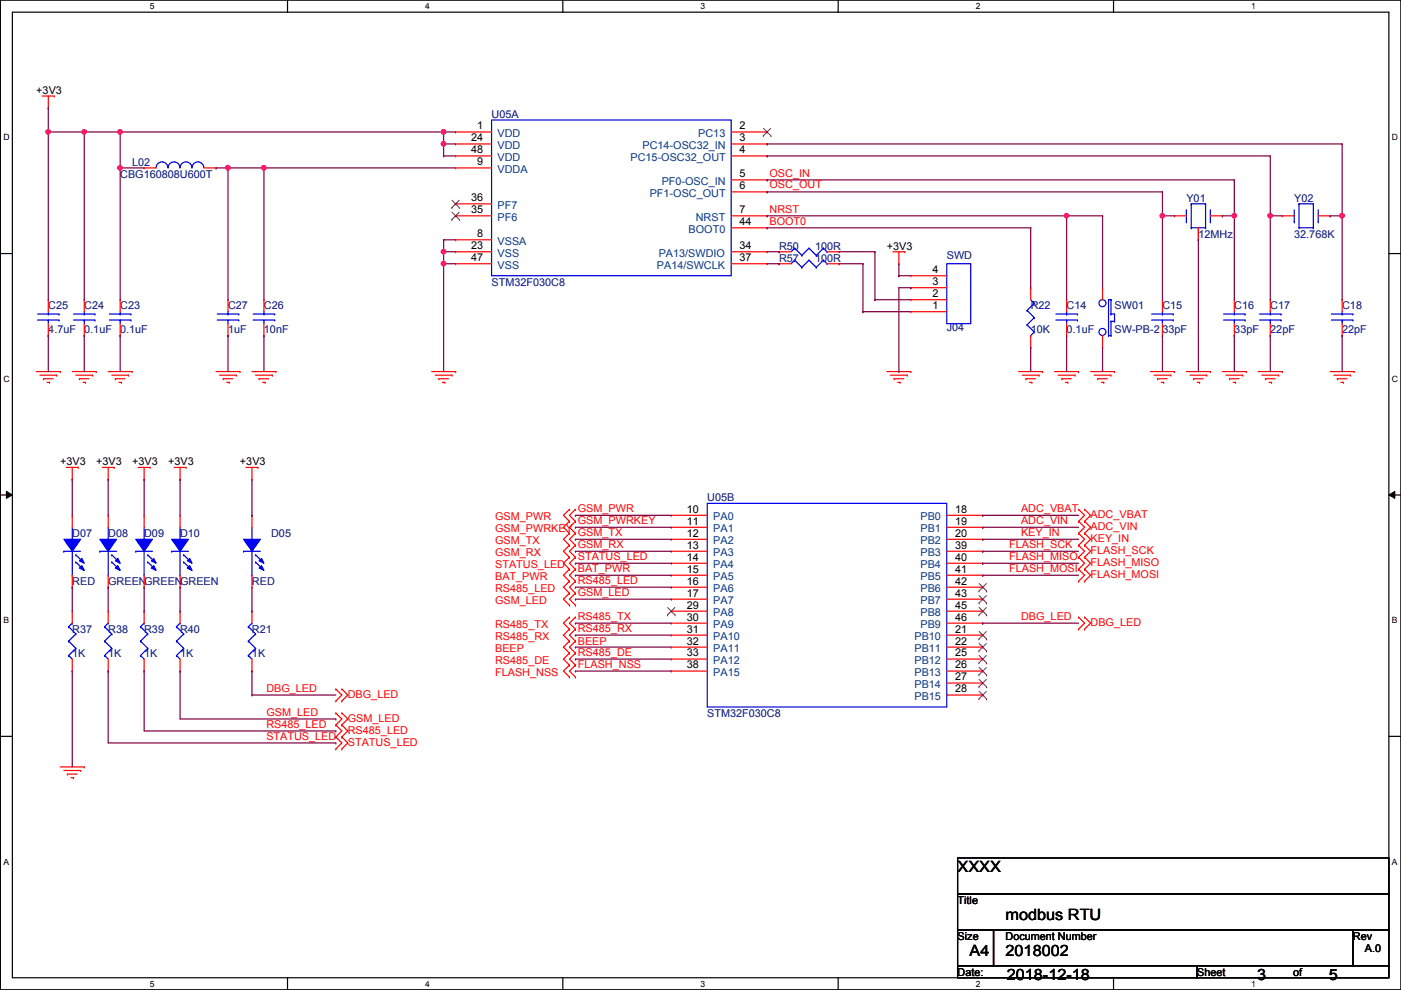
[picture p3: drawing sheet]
<svg xmlns="http://www.w3.org/2000/svg" width="297mm" height="210mm" viewBox="0 0 297 210" stroke-linecap="round" stroke-linejoin="round" font-family="sans-serif">
<defs><g id="words">
<g font-size="3.3">
<text x="203" y="184.9">XXXX</text>
<text x="213.2" y="195">modbus RTU</text>
<text x="205.6" y="202.6">A4</text>
<text x="213.2" y="202.6">2018002</text>
<text x="213.4" y="207.7">2018-12-18</text>
<text x="266.5" y="207.7">3</text>
<text x="281.8" y="207.7">5</text>
</g>
<g font-size="2.3">
<text x="7.7" y="19.9">+3V3</text>
<text x="99.9" y="30">24</text>
<text x="101.2" y="27.4">1</text>
<text x="156.8" y="27.4">2</text>
<text x="156.8" y="30">3</text>
<text x="99.9" y="32.5">48</text>
<text x="101.2" y="35.1">9</text>
<text x="156.8" y="32.5">4</text>
<text x="156.8" y="37.6">5</text>
<text x="156.8" y="40.1">6</text>
<text x="99.9" y="45.2">35</text>
<text x="99.9" y="42.7">36</text>
<text x="156.8" y="45.2">7</text>
<text x="156.8" y="47.8">44</text>
<text x="99.9" y="52.8">23</text>
<text x="101.2" y="50.3">8</text>
<text x="156.8" y="52.8">34</text>
<text x="188" y="52.9">+3V3</text>
<text x="99.9" y="55.4">47</text>
<text x="156.8" y="55.4">37</text>
<text x="197.7" y="57.9">4</text>
<text x="197.7" y="65.5">1</text>
<text x="197.7" y="63">2</text>
<text x="197.7" y="60.5">3</text>
<text x="12.8" y="98.6">+3V3</text>
<text x="20.4" y="98.6">+3V3</text>
<text x="28" y="98.6">+3V3</text>
<text x="35.6" y="98.6">+3V3</text>
<text x="50.9" y="98.6">+3V3</text>
<text x="145.6" y="108.7">10</text>
<text x="145.6" y="111.3">11</text>
<text x="145.6" y="113.8">12</text>
<text x="202.5" y="108.7">18</text>
<text x="202.5" y="111.3">19</text>
<text x="202.5" y="113.8">20</text>
<text x="145.6" y="116.3">13</text>
<text x="145.6" y="118.9">14</text>
<text x="202.5" y="116.3">39</text>
<text x="202.5" y="118.9">40</text>
<text x="145.6" y="121.4">15</text>
<text x="145.6" y="124">16</text>
<text x="202.5" y="121.4">41</text>
<text x="202.5" y="124">42</text>
<text x="145.6" y="126.5">17</text>
<text x="145.6" y="129">29</text>
<text x="145.6" y="131.6">30</text>
<text x="202.5" y="126.5">43</text>
<text x="202.5" y="129">45</text>
<text x="202.5" y="131.6">46</text>
<text x="145.6" y="134.1">31</text>
<text x="145.6" y="136.7">32</text>
<text x="202.5" y="134.1">21</text>
<text x="202.5" y="136.7">22</text>
<text x="145.6" y="139.2">33</text>
<text x="145.6" y="141.7">38</text>
<text x="202.5" y="139.2">25</text>
<text x="202.5" y="141.7">26</text>
<text x="202.5" y="144.3">27</text>
<text x="202.5" y="146.8">28</text>
<text x="203" y="191.6">Title</text>
<text x="203" y="199.2">Size</text>
<text x="213.2" y="199.2">Document Number</text>
<text x="286.8" y="199.2">Rev</text>
<text x="289.4" y="201.8">A.0</text>
<text x="203" y="206.8">Date:</text>
<text x="253.8" y="206.8">Sheet</text>
<text x="274.1" y="206.8">of</text>
</g>
<g font-size="2.3" fill="#00007f">
<text x="104.2" y="25">U05A</text>
<text x="28" y="35.1">L02</text>
<text x="25.5" y="37.7">CBG160808U600T</text>
<text x="251.5" y="42.8">Y01</text>
<text x="274.4" y="42.8">Y02</text>
<text x="165.2" y="52.9">R50</text>
<text x="172.8" y="52.9">100R</text>
<text x="254.1" y="50.4">12MHz</text>
<text x="274.4" y="50.4">32.768K</text>
<text x="165.2" y="55.5">R57</text>
<text x="172.8" y="55.5">100R</text>
<text x="200.7" y="54.9">SWD</text>
<text x="10.2" y="65.6">C25</text>
<text x="17.9" y="65.6">C24</text>
<text x="25.5" y="65.6">C23</text>
<text x="48.3" y="65.6">C27</text>
<text x="56" y="65.6">C26</text>
<text x="104.2" y="60.5">STM32F030C8</text>
<text x="218.5" y="65.6">R22</text>
<text x="226.1" y="65.6">C14</text>
<text x="236.3" y="65.6">SW01</text>
<text x="246.5" y="65.6">C15</text>
<text x="261.7" y="65.6">C16</text>
<text x="269.3" y="65.6">C17</text>
<text x="284.6" y="65.6">C18</text>
<text x="10.2" y="70.7">4.7uF</text>
<text x="17.9" y="70.7">0.1uF</text>
<text x="25.5" y="70.7">0.1uF</text>
<text x="48.3" y="70.7">1uF</text>
<text x="56" y="70.7">10nF</text>
<text x="200.7" y="70.2">J04</text>
<text x="218.5" y="70.7">10K</text>
<text x="226.1" y="70.7">0.1uF</text>
<text x="236.3" y="70.7">SW-PB-2</text>
<text x="246.5" y="70.7">33pF</text>
<text x="261.7" y="70.7">33pF</text>
<text x="269.3" y="70.7">22pF</text>
<text x="284.6" y="70.7">22pF</text>
<text x="149.9" y="106.3">U05B</text>
<text x="15.3" y="113.9">D07</text>
<text x="22.9" y="113.9">D08</text>
<text x="30.6" y="113.9">D09</text>
<text x="38.2" y="113.9">D10</text>
<text x="57.5" y="113.9">D05</text>
<text x="15.3" y="124">RED</text>
<text x="22.9" y="124">GREENGREEN</text>
<text x="38.2" y="124">GREEN</text>
<text x="53.4" y="124">RED</text>
<text x="15.3" y="134.2">R37</text>
<text x="22.9" y="134.2">R38</text>
<text x="30.6" y="134.2">R39</text>
<text x="38.2" y="134.2">R40</text>
<text x="53.4" y="134.2">R21</text>
<text x="15.3" y="139.3">1K</text>
<text x="22.9" y="139.3">1K</text>
<text x="30.6" y="139.3">1K</text>
<text x="38.2" y="139.3">1K</text>
<text x="53.4" y="139.3">1K</text>
<text x="149.9" y="152">STM32F030C8</text>
</g>
<g font-size="2.3" fill="#003f7f">
<text x="105.5" y="29">VDD</text>
<text x="148" y="29">PC13</text>
<text x="105.5" y="31.6">VDD</text>
<text x="105.5" y="34.1">VDD</text>
<text x="133.7" y="34.1">PC15-OSC32_OUT</text>
<text x="136.2" y="31.6">PC14-OSC32_IN</text>
<text x="105.5" y="36.7">VDDA</text>
<text x="137.7" y="41.7">PF1-OSC_OUT</text>
<text x="140.3" y="39.2">PF0-OSC_IN</text>
<text x="105.5" y="46.8">PF6</text>
<text x="105.5" y="44.3">PF7</text>
<text x="147.5" y="46.8">NRST</text>
<text x="105.5" y="51.9">VSSA</text>
<text x="146" y="49.4">BOOT0</text>
<text x="105.5" y="54.4">VSS</text>
<text x="105.5" y="57">VSS</text>
<text x="139.3" y="57">PA14/SWCLK</text>
<text x="139.7" y="54.4">PA13/SWDIO</text>
<text x="151.2" y="110.3">PA0</text>
<text x="151.2" y="112.9">PA1</text>
<text x="195.2" y="110.3">PB0</text>
<text x="195.2" y="112.9">PB1</text>
<text x="151.2" y="115.4">PA2</text>
<text x="151.2" y="117.9">PA3</text>
<text x="195.2" y="115.4">PB2</text>
<text x="195.2" y="117.9">PB3</text>
<text x="151.2" y="120.5">PA4</text>
<text x="151.2" y="123">PA5</text>
<text x="151.2" y="125.6">PA6</text>
<text x="195.2" y="120.5">PB4</text>
<text x="195.2" y="123">PB5</text>
<text x="195.2" y="125.6">PB6</text>
<text x="151.2" y="128.1">PA7</text>
<text x="151.2" y="130.6">PA8</text>
<text x="195.2" y="128.1">PB7</text>
<text x="195.2" y="130.6">PB8</text>
<text x="151.2" y="133.2">PA9</text>
<text x="151.2" y="135.7">PA10</text>
<text x="193.9" y="135.7">PB10</text>
<text x="195.2" y="133.2">PB9</text>
<text x="151.2" y="138.3">PA11</text>
<text x="151.2" y="140.8">PA12</text>
<text x="151.2" y="143.3">PA15</text>
<text x="193.9" y="138.3">PB11</text>
<text x="193.9" y="140.8">PB12</text>
<text x="193.9" y="143.3">PB13</text>
<text x="193.9" y="145.9">PB14</text>
<text x="193.9" y="148.4">PB15</text>
</g>
<g font-size="2.3" fill="#f00">
<text x="163.1" y="37.4">OSC_IN</text>
<text x="163.1" y="40">OSC_OUT</text>
<text x="163.1" y="45.3">NRST</text>
<text x="163.1" y="47.8">BOOT0</text>
<text x="105" y="110.3">GSM_PWR</text>
<text x="105" y="112.9">GSM_PWRKEY</text>
<text x="122.5" y="113.6">GSM_TX</text>
<text x="122.5" y="108.5">GSM_PWR</text>
<text x="122.5" y="111.1">GSM_PWRKEY</text>
<text x="216.5" y="108.5">ADC_VBAT</text>
<text x="216.5" y="111.1">ADC_VIN</text>
<text x="216.5" y="113.6">KEY_IN</text>
<text x="231.2" y="109.8">ADC_VBAT</text>
<text x="231.2" y="112.4">ADC_VIN</text>
<text x="105" y="115.4">GSM_TX</text>
<text x="105" y="117.9">GSM_RX</text>
<text x="122.5" y="116.2">GSM_RX</text>
<text x="122.5" y="118.7">STATUS_LED</text>
<text x="213.9" y="116.2">FLASH_SCK</text>
<text x="213.9" y="118.7">FLASH_MISO</text>
<text x="231.2" y="117.4">FLASH_SCK</text>
<text x="231.2" y="120">FLASH_MISO</text>
<text x="231.2" y="114.9">KEY_IN</text>
<text x="105" y="123">BAT_PWR</text>
<text x="105" y="125.6">RS485_LED</text>
<text x="105" y="120.5">STATUS_LED</text>
<text x="122.5" y="121.2">BAT_PWR</text>
<text x="122.5" y="123.8">RS485_LED</text>
<text x="213.9" y="121.2">FLASH_MOSI</text>
<text x="231.2" y="122.5">FLASH_MOSI</text>
<text x="105" y="128.1">GSM_LED</text>
<text x="122.5" y="131.4">RS485_TX</text>
<text x="122.5" y="126.3">GSM_LED</text>
<text x="216.5" y="131.4">DBG_LED</text>
<text x="105" y="133.2">RS485_TX</text>
<text x="105" y="135.7">RS485_RX</text>
<text x="122.5" y="133.9">RS485_RX</text>
<text x="122.5" y="136.7">BEEP</text>
<text x="231.2" y="132.7">DBG_LED</text>
<text x="105" y="138.3">BEEP</text>
<text x="105" y="140.8">RS485_DE</text>
<text x="105" y="143.3">FLASH_NSS</text>
<text x="122.5" y="139">RS485_DE</text>
<text x="122.5" y="141.6">FLASH_NSS</text>
<text x="56.5" y="146.6">DBG_LED</text>
<text x="73.7" y="147.9">DBG_LED</text>
<text x="56.5" y="154.3">RS485_LED</text>
<text x="56.5" y="151.7">GSM_LED</text>
<text x="73.7" y="153">GSM_LED</text>
<text x="73.7" y="155.5">RS485_LED</text>
<text x="56.5" y="156.8">STATUS_LED</text>
<text x="73.7" y="158.1">STATUS_LED</text>
</g>
<g font-size="1.8">
<text x="31.8" y="1.9">5</text>
<text x="90.1" y="1.9">4</text>
<text x="148.5" y="1.9">3</text>
<text x="206.9" y="1.9">2</text>
<text x="265.3" y="1.9">1</text>
<text x=".7" y="29.8">D</text>
<text x="295.1" y="29.8">D</text>
<text x=".7" y="80.9">C</text>
<text x="295.1" y="80.9">C</text>
<text x=".7" y="132.1">B</text>
<text x="295.1" y="132.1">B</text>
<text x=".7" y="183.3">A</text>
<text x="295.1" y="183.3">A</text>
<text x="31.8" y="209.2">5</text>
<text x="90.1" y="209.2">4</text>
<text x="148.5" y="209.2">3</text>
<text x="206.9" y="209.2">2</text>
<text x="265.3" y="209.2">1</text>
</g>
</g></defs>
<path d="M.1 0h296.9v209.8h-296.9zM2.6 2.6h291.9v204.7h-291.9z" fill="none" stroke="#000" stroke-width=".25"/>
<g fill="#fff">
<path d="M31.8 .3h1v2h-1z"/>
<path d="M31.8 207.6h1v1.9h-1z"/>
</g>
<path d="M61 0v2.6M61 207.3v2.5" fill="none" stroke="#000" stroke-width=".25"/>
<g fill="#fff">
<path d="M90.1 .3h1v2h-1z"/>
<path d="M90.1 207.6h1v1.9h-1z"/>
</g>
<path d="M119.3 0v2.6M119.3 207.3v2.5" fill="none" stroke="#000" stroke-width=".25"/>
<g fill="#fff">
<path d="M148.5 .3h1v2h-1z"/>
<path d="M148.5 207.6h1v1.9h-1z"/>
</g>
<path d="M177.7 0v2.6M177.7 207.3v2.5" fill="none" stroke="#000" stroke-width=".25"/>
<g fill="#fff">
<path d="M206.9 .3h1v2h-1z"/>
<path d="M206.9 207.6h1v1.9h-1z"/>
</g>
<path d="M236.1 0v2.6M236.1 207.3v2.5" fill="none" stroke="#000" stroke-width=".25"/>
<g fill="#fff">
<path d="M265.3 .3h.9v2h-.9z"/>
<path d="M265.3 207.6h.9v1.9h-.9z"/>
<path d="M.7 28.2h1.3v1.9h-1.3z"/>
<path d="M295.1 28.2h1.3v1.9h-1.3z"/>
<path d="M.7 79.3h1.3v2h-1.3z"/>
<path d="M295.1 79.3h1.3v2h-1.3z"/>
</g>
<path d="M.1 53.8h2.5M294.5 53.8h2.5" fill="none" stroke="#000" stroke-width=".25"/>
<g fill="#fff">
<path d="M.7 130.5h1.2v2h-1.2z"/>
<path d="M295.1 130.5h1.2v2h-1.2z"/>
</g>
<path d="M.1 104.9h2.5M294.5 104.9h2.5" fill="none" stroke="#000" stroke-width=".25"/>
<path d="M1.4 104.2l1.2 .7-1.2 .8zM294.5 104.9l1.2-.7v1.5z" fill="#000"/>
<path d="M1.4 104.2l1.2 .7-1.2 .8zM294.5 104.9l1.2-.7v1.5z" fill="none" stroke="#000" stroke-width=".21"/>
<g fill="#fff">
<path d="M.7 181.7h1.2v2h-1.2z"/>
<path d="M295.1 181.7h1.2v2h-1.2z"/>
</g>
<path d="M.1 156.1h2.5M294.5 156.1h2.5M203 181.9h91.5v7.6h-91.5zM203 189.5h91.5v7.6h-91.5zM203 197.1h7.6v7.7h-7.6zM210.6 197.1h76.2v7.7h-76.2zM286.8 197.1h7.7v7.7h-7.7zM203 204.8h50.8v2.5h-50.8zM253.8 204.8h40.7v2.5h-40.7z" fill="none" stroke="#000" stroke-width=".25"/>
<g fill="none" stroke="#f00" stroke-width=".25">
<path d="M9 20.4h2.5M10.2 22.9h.1M10.2 20.4v2.5M11.5 20.4h.1M30.6 35.6h.1M30.6 35.6h2.5M43.3 35.6h2.5M45.8 35.6h.1M189.3 53.4h2.6M190.6 55.9h.1M190.6 53.4v2.5M191.9 53.4h.1"/>
<path d="M193.1 58.5h.1M193.1 58.5h7.6M249 45.8h.1M249 45.8h2.5M254.1 50.8h.1M254.1 48.3v2.5M256.6 45.8h2.6M259.2 45.8h.1M7.7 78.8h5.1M8.5 79.5h3.5M12 79.5h.1M12.8 78.8h.1"/>
<path d="M15.3 78.8h5.1M16.1 79.5h3.5M19.6 79.5h.1M20.4 78.8h.1M22.9 78.8h5.1M23.7 79.5h3.6M27.3 79.5h.1M28 78.8h.1M45.8 78.8h5.1M46.6 79.5h3.5M48.3 63.5h.1M48.3 71.2h.1"/>
<path d="M48.3 63.5v2.6M48.3 68.6v2.6M50.1 79.5h.1M50.9 78.8h.1M53.4 78.8h5.1M54.2 79.5h3.5M57.7 79.5h.1M58.5 78.8h.1M91.5 78.8h5.1M92.3 79.5h3.5M95.8 79.5h.1M96.6 78.8h.1"/>
<path d="M188 78.8h5.1M188.8 79.5h3.6M192.4 79.5h.1M193.1 78.8h.1M193.1 66.1h.1M193.1 63.5h.1M193.1 61h.1M193.1 66.1h7.6M193.1 63.5h7.6M193.1 61h7.6M216 78.8h5.1M216.7 79.5h3.6"/>
<path d="M220.3 79.5h.1M221.1 78.8h.1M223.6 78.8h5.1M224.4 79.5h3.5M227.9 79.5h.1M228.7 78.8h.1M231.2 78.8h5.1M232 79.5h3.5M235.5 79.5h.1M236.3 78.8h.1M243.9 78.8h5.1M244.7 79.5h3.5"/>
<path d="M248.2 79.5h.1M249 78.8h.1M251.5 78.8h5.1M252.3 79.5h3.6M255.9 79.5h.1M256.6 78.8h.1M259.2 78.8h5M259.9 79.5h3.6M263.5 79.5h.1M264.2 78.8h.1M266.8 78.8h5.1M267.5 79.5h3.6"/>
<path d="M271.1 79.5h.1M271.9 78.8h.1M282 78.8h5.1M282.8 79.5h3.5M286.3 79.5h.1M287.1 78.8h.1M9.2 80.3h.1M9.2 80.3h2.1M10 81.1h.5M10.5 81.1h.1M14.1 99.1h2.5M15.3 99.1v2.5"/>
<path d="M16.6 99.1h.1M16.8 80.3h.1M16.8 80.3h2.1M17.6 81.1h.5M18.1 81.1h.1M21.7 99.1h2.5M22.9 99.1v2.5M24.2 99.1h.1M24.5 80.3h.1M24.5 80.3h2M25.2 81.1h.5M25.7 81.1h.1"/>
<path d="M29.3 99.1h2.5M30.6 99.1v2.5M31.8 99.1h.1M36.9 99.1h2.6M38.2 99.1v2.5M39.5 99.1h.1M47.3 80.3h.1M47.3 80.3h2.1M48.1 81.1h.5M48.6 81.1h.1M52.2 99.1h2.5M53.4 99.1v2.5"/>
<path d="M54.7 99.1h.1M54.9 80.3h.1M54.9 80.3h2.1M55.7 81.1h.5M56.2 81.1h.1M93 80.3h.1M93 80.3h2.1M93.8 81.1h.5M94.3 81.1h.1M189.6 80.3h.1M189.6 80.3h2M190.3 81.1h.5"/>
<path d="M190.8 81.1h.1M217.5 80.3h.1M217.5 80.3h2M218.3 81.1h.5M218.8 81.1h.1M225.1 80.3h.1M225.1 80.3h2.1M225.9 81.1h.5M226.4 81.1h.1M232.7 80.3h.1M232.7 80.3h2.1M233.5 81.1h.5"/>
<path d="M234 81.1h.1M245.4 80.3h.1M245.4 80.3h2.1M246.2 81.1h.5M246.7 81.1h.1M253.1 80.3h.1M253.1 80.3h2M253.8 81.1h.5M254.3 81.1h.1M260.7 80.3h.1M260.7 80.3h2M261.4 81.1h.6"/>
<path d="M262 81.1h.1M268.3 80.3h.1M268.3 80.3h2M269.1 81.1h.5M269.6 81.1h.1M283.5 80.3h.1M283.5 80.3h2.1M284.3 81.1h.5M284.8 81.1h.1M15.3 101.6h.1M22.9 101.6h.1M30.6 101.6h.1"/>
<path d="M38.2 101.6h.1M53.4 101.6h.1M120.7 113.1h.1M120.7 115.6h.1M120.7 118.2h.1M120.7 108h.1M120.7 110.5h.1M120.7 113.1l-1.2 1.2 1.2 1.3M120.7 115.6l-1.2 1.3 1.2 1.3M120.7 108l-1.2 1.3 1.2 1.2M120.7 110.5l-1.2 1.3 1.2 1.3M120.7 118.2l-1.2 1.2 1.2 1.3"/>
<path d="M122 113.1h.1M122 115.6h.1M122 118.2h.1M122 108h.1M122 110.5h.1M122 113.1l-1.3 1.2 1.3 1.3M122 115.6l-1.3 1.3 1.3 1.3M122 108l-1.3 1.3 1.3 1.2M122 110.5l-1.3 1.3 1.3 1.3M122 118.2l-1.3 1.2 1.3 1.3M142.3 109.3h.1M142.3 111.8h.1"/>
<path d="M142.3 114.3h.1M142.3 116.9h.1M142.3 119.4h.1M142.3 109.3h7.6M142.3 111.8h7.6M142.3 114.3h7.6M142.3 116.9h7.6M142.3 119.4h7.6M200.7 109.3h7.7M200.7 111.8h7.7M200.7 114.3h7.7M200.7 116.9h7.7"/>
<path d="M200.7 119.4h7.7M208.4 109.3h.1M208.4 111.8h.1M208.4 114.3h.1M208.4 116.9h.1M208.4 119.4h.1M228.7 110.5h.1M228.7 108h.1M228.7 113.1h.1M228.7 118.2h.1M228.7 115.6h.1M228.7 108l1.3 1.3-1.3 1.2"/>
<path d="M228.7 110.5l1.3 1.3-1.3 1.3M228.7 115.6l1.3 1.3-1.3 1.3M228.7 118.2l1.3 1.2-1.3 1.3M228.7 113.1l1.3 1.2-1.3 1.3M230 110.5h.1M230 108h.1M230 113.1h.1M230 118.2h.1M230 115.6h.1M230 108l1.2 1.3-1.2 1.2M230 110.5l1.2 1.3-1.2 1.3M230 115.6l1.2 1.3-1.2 1.3"/>
<path d="M230 118.2l1.2 1.2-1.2 1.3M230 113.1l1.2 1.2-1.2 1.3M120.7 130.9h.1M120.7 133.4h.1M120.7 135.9h.1M120.7 120.7h.1M120.7 123.2h.1M120.7 125.8h.1M120.7 128.3h.1M120.7 138.5h.1M120.7 130.9l-1.2 1.2 1.2 1.3M120.7 133.4l-1.2 1.3 1.2 1.2"/>
<path d="M120.7 120.7l-1.2 1.3 1.2 1.2M120.7 123.2l-1.2 1.3 1.2 1.3M120.7 125.8l-1.2 1.2 1.2 1.3M120.7 135.9l-1.2 1.3 1.2 1.3M120.7 138.5l-1.2 1.2 1.2 1.3M122 130.9h.1M122 133.4h.1M122 135.9h.1M122 120.7h.1M122 123.2h.1M122 125.8h.1M122 128.3h.1"/>
<path d="M122 138.5h.1M122 130.9l-1.3 1.2 1.3 1.3M122 133.4l-1.3 1.3 1.3 1.2M122 120.7l-1.3 1.3 1.3 1.2M122 123.2l-1.3 1.3 1.3 1.3M122 125.8l-1.3 1.2 1.3 1.3M122 135.9l-1.3 1.3 1.3 1.3M122 138.5l-1.3 1.2 1.3 1.3M142.3 122h.1M142.3 124.5h.1M142.3 127h.1M142.3 129.6h.1"/>
<path d="M142.3 132.1h.1M142.3 134.7h.1M142.3 137.2h.1M142.3 139.7h.1M142.3 122h7.6M142.3 124.5h7.6M142.3 127h7.6M142.3 134.7h7.6M142.3 137.2h7.6M142.3 139.7h7.6M142.3 129.6h7.6M142.3 132.1h7.6"/>
<path d="M200.7 122h7.7M200.7 124.5h7.7M200.7 127h7.7M200.7 134.7h7.7M200.7 137.2h7.7M200.7 139.7h7.7M200.7 129.6h7.7M200.7 132.1h7.7M208.4 134.7h.1M208.4 137.2h.1M208.4 139.7h.1M208.4 122h.1"/>
<path d="M208.4 124.5h.1M208.4 127h.1M208.4 129.6h.1M208.4 132.1h.1M228.7 133.4h.1M228.7 130.9h.1M228.7 120.7h.1M228.7 123.2h.1M228.7 130.9l1.3 1.2-1.3 1.3M228.7 120.7l1.3 1.3-1.3 1.2M230 133.4h.1M230 130.9h.1"/>
<path d="M230 120.7h.1M230 123.2h.1M230 130.9l1.2 1.2-1.2 1.3M230 120.7l1.2 1.3-1.2 1.2M71.2 148.6h.1M71.2 146.1h.1M71.2 153.7h.1M71.2 151.2h.1M71.2 156.3h.1M71.2 158.8h.1M71.2 156.3l1.3 1.2-1.3 1.3M71.2 146.1l1.3 1.3-1.3 1.2"/>
<path d="M71.2 151.2l1.3 1.2-1.3 1.3M71.2 153.7l1.3 1.3-1.3 1.3M72.5 148.6h.1M72.5 146.1h.1M72.5 153.7h.1M72.5 151.2h.1M72.5 156.3h.1M72.5 158.8h.1M72.5 153.7l1.2 1.3-1.2 1.3M72.5 156.3l1.2 1.2-1.2 1.3M72.5 146.1l1.2 1.3-1.2 1.2M72.5 151.2l1.2 1.2-1.2 1.3"/>
<path d="M120.7 141h.1M120.7 143.6h.1M120.7 141l-1.2 1.3 1.2 1.3M122 141h.1M122 143.6h.1M122 141l-1.3 1.3 1.3 1.3M142.3 142.3h.1M142.3 142.3h7.6M200.7 142.3h7.7M200.7 144.8h7.7M200.7 147.4h7.7M208.4 142.3h.1"/>
<path d="M208.4 144.8h.1M208.4 147.4h.1M12.8 162.6h5.1M13.5 163.4h3.6M14.3 164.1h.1M14.3 164.1h2M15.1 164.9h.5M15.6 164.9h.1M17.1 163.4h.1M17.9 162.6h.1"/>
</g>
<g fill="none" stroke="#00f" stroke-width=".25">
<path d="M33.1 35.6a1.25 1.25 0 0 1 1.3-1.3 1.25 1.25 0 0 1 1.2 1.3 1.27 1.27 0 0 1 1.3-1.3 1.27 1.27 0 0 1 1.2 1.3 1.27 1.27 0 0 1 1.3-1.3 1.27 1.27 0 0 1 1.3 1.3M40.7 35.6a1.25 1.25 0 0 1 1.3-1.3 1.25 1.25 0 0 1 1.2 1.3M200.7 55.9h5.1v12.7h-5.1zM251.5 47h.1M251.5 44.5v2.5M252.6 48.3h.1M252.6 43.2h.1M252.6 43.2v5.1M252.6 48.3h3M252.6 43.2h3M255.6 48.3h.1M255.6 43.2h.1"/>
<path d="M255.6 43.2v5.1M256.6 47h.1M256.6 44.5v2.5M46.1 67.9h4.5M46.1 66.6h4.5M48.3 66.6h.1M48.3 67.9h.1M48.3 66.1v.5M48.3 67.9v.7M50.6 67.9h.1M50.6 66.6h.1M13.5 116.9h.1"/>
<path d="M13.5 116.9h3.6M15.3 114.3h.1M15.3 111.8v2.5M15.3 116.9v5.1M149.9 106.7h50.8v43.2h-50.8zM15.3 122h.1"/>
</g>
<g fill="none" stroke="#7f3f00" stroke-width=".21">
<path d="M141.5 130.4h.1M141.6 128.8l1.5 1.6M143.1 128.8l-1.6 1.6M143.1 130.4h.1M207.6 135.5h.1M207.6 138h.1M207.6 125.3h.1M207.6 127.8h.1M207.6 130.4h.1M207.6 133.9l1.6 1.6M207.6 136.4l1.6 1.6M207.6 139l1.6 1.5"/>
<path d="M207.6 123.7l1.6 1.6M207.6 126.3l1.6 1.5M207.6 128.8l1.6 1.6M209.1 133.9l-1.5 1.6M209.1 136.4l-1.5 1.6M209.1 139l-1.5 1.5M209.1 123.7l-1.5 1.6M209.1 126.3l-1.5 1.5M209.1 128.8l-1.5 1.6M209.2 135.5h.1M209.2 138h.1M209.2 125.3h.1"/>
<path d="M209.2 127.8h.1M209.2 130.4h.1M207.6 140.5h.1M207.6 143.1h.1M207.6 145.6h.1M207.6 148.2h.1M207.6 141.5l1.6 1.6M207.6 144.1l1.6 1.5M207.6 146.6l1.6 1.6M209.1 141.5l-1.5 1.6M209.1 144.1l-1.5 1.5M209.1 146.6l-1.5 1.6"/>
<path d="M209.2 140.5h.1M209.2 143.1h.1M209.2 145.6h.1M209.2 148.2h.1"/>
</g>
<path d="M13.5 114.3h3.6l-1.8 2.6z" fill-rule="evenodd" fill="#00f"/>
<path d="M13.5 114.3h3.6l-1.8 2.6z" fill="none" stroke="#00f" stroke-width=".25"/>
<path d="M16.8 120.4l.6-.5 .5 1z" fill-rule="evenodd" fill="#00f"/>
<path d="M16.8 120.4l.6-.5 .5 1z" fill="none" stroke="#00f" stroke-width=".25"/>
<path d="M17.4 118.4l.5 1-1.1-.5z" fill-rule="evenodd" fill="#00f"/>
<g fill="none" stroke="#00f" stroke-width=".25">
<path d="M274.4 47h.1M274.4 44.5v2.5M275.4 48.3h.1M275.4 43.2h.1M275.4 43.2v5.1M275.4 48.3h3.1M275.4 43.2h3.1M278.5 48.3h.1M278.5 43.2h.1M278.5 43.2v5.1M279.5 47h.1M279.5 44.5v2.5"/>
<path d="M53.7 67.9h4.5M53.7 66.6h4.5M56 66.6h.1M56 67.9h.1M56 66.1v.5M56 67.9v.7M58.2 67.9h.1M58.2 66.6h.1M16.1 117.6h.1M16.1 119.2h.1M16.1 117.6l1.5 1.6M16.1 119.2l1.5 1.5"/>
<path d="M17.4 118.4l.5 1-1.1-.5zM21.2 116.9h.1M21.2 116.9h3.5M22.9 114.3h.1M22.9 111.8v2.5M22.9 116.9v5.1M14.6 139h.1M14.6 135.9h.1M14.6 132.9h.1M14.6 139l.7 .7M14.6 135.9l1.5 1.6M14.6 132.9l1.5 1.5"/>
<path d="M15.3 132.1h.1M15.3 132.1l-.7 .8M16.1 137.5h.1M16.1 134.4h.1M16.1 137.5l-1.5 1.5M16.1 134.4l-1.5 1.5M22.9 122h.1M52.7 139h.1M52.7 135.9h.1M52.7 132.9h.1M52.7 139l.7 .7M52.7 135.9l1.5 1.6"/>
<path d="M52.7 132.9l1.5 1.5M53.4 132.1h.1M53.4 132.1l-.7 .8M54.2 137.5h.1M54.2 134.4h.1M54.2 137.5l-1.5 1.5M54.2 134.4l-1.5 1.5"/>
</g>
<g fill="none" stroke="#f00" stroke-width=".25">
<path d="M271.9 45.8h.1M271.9 45.8h2.5M279.5 45.8h2.5M282 45.8h.1M56 63.5h.1M56 71.2h.1M56 63.5v2.6M56 68.6v2.6M15.3 109.3h.1M15.3 109.3v2.5M15.3 124.5h.1M15.3 129.6h.1"/>
<path d="M15.3 122v2.5M15.3 129.6v2.5M15.3 139.7v2.6M53.4 129.6h.1M53.4 129.6v2.5M53.4 139.7v2.6M15.3 142.3h.1M53.4 142.3h.1"/>
</g>
<path d="M21.2 114.3h3.5l-1.8 2.6z" fill-rule="evenodd" fill="#00f"/>
<path d="M21.2 114.3h3.5l-1.8 2.6z" fill="none" stroke="#00f" stroke-width=".25"/>
<path d="M24.5 120.4l.5-.5 .5 1z" fill-rule="evenodd" fill="#00f"/>
<path d="M24.5 120.4l.5-.5 .5 1z" fill="none" stroke="#00f" stroke-width=".25"/>
<path d="M25 118.4l.5 1-1-.5z" fill-rule="evenodd" fill="#00f"/>
<g fill="none" stroke="#00f" stroke-width=".25">
<path d="M217.8 65.8h.1M217.8 68.9h.1M217.8 65.8l1.5 1.6M217.8 68.9l1.5 1.5M218.5 71.2h.1M218.5 63.5l.8 .8M219.3 64.3h.1M219.3 67.4h.1M219.3 70.4h.1M219.3 64.3l-1.5 1.5M219.3 67.4l-1.5 1.5M219.3 70.4l-.8 .8"/>
<path d="M23.7 117.6h.1M23.7 119.2h.1M23.7 117.6l1.5 1.6M23.7 119.2l1.5 1.5M25 118.4l.5 1-1-.5zM51.6 116.9h.1M51.6 116.9h3.6M53.4 114.3h.1M53.4 111.8v2.5M53.4 116.9v5.1M53.4 122h.1"/>
</g>
<path d="M218.5 61h.1M218.5 73.7h.1M218.5 61v2.5M218.5 71.2v2.5M22.9 109.3h.1M22.9 109.3v2.5M22.9 124.5h.1M22.9 122v2.5" fill="none" stroke="#f00" stroke-width=".25"/>
<path d="M51.6 114.3h3.6l-1.8 2.6z" fill-rule="evenodd" fill="#00f"/>
<path d="M51.6 114.3h3.6l-1.8 2.6z" fill="none" stroke="#00f" stroke-width=".25"/>
<path d="M54.9 120.4l.6-.5 .5 1z" fill-rule="evenodd" fill="#00f"/>
<path d="M54.9 120.4l.6-.5 .5 1z" fill="none" stroke="#00f" stroke-width=".25"/>
<path d="M55.5 118.4l.5 1-1.1-.5z" fill-rule="evenodd" fill="#00f"/>
<g fill="none" stroke="#00f" stroke-width=".25">
<path d="M168.5 55.2h.1M168.5 55.2l-.8 .7M168.5 55.2l1.5 1.5M170 56.7h.1M171.5 55.2h.1M171.5 55.2l-1.5 1.5M171.5 55.2l1.6 1.5M173.1 56.7h.1M174.6 55.2h.1M174.6 55.2l-1.5 1.5M174.6 55.2l.7 .7M175.3 55.9h.1"/>
<path d="M223.9 67.9h4.5M223.9 66.6h4.5M226.1 66.6h.1M226.1 67.9h.1M226.1 66.1v.5M226.1 67.9v.7M228.4 67.9h.1M228.4 66.6h.1M267 67.9h4.6M267 66.6h4.6M269.3 66.6h.1M269.3 67.9h.1"/>
<path d="M269.3 66.1v.5M269.3 67.9v.7M271.6 67.9h.1M271.6 66.6h.1M28.8 116.9h.1M28.8 116.9h3.5M30.6 114.3h.1M30.6 111.8v2.5M30.6 116.9v5.1M54.2 117.6h.1M54.2 119.2h.1M54.2 117.6l1.5 1.6"/>
<path d="M54.2 119.2l1.5 1.5M55.5 118.4l.5 1-1.1-.5zM30.6 122h.1"/>
</g>
<g fill="none" stroke="#f00" stroke-width=".25">
<path d="M165.2 55.9h.1M165.2 55.9h2.5M175.3 55.9h2.6M177.9 55.9h.1M226.1 63.5h.1M226.1 71.2h.1M226.1 63.5v2.6M226.1 68.6v2.6M269.3 63.5h.1M269.3 71.2h.1M269.3 63.5v2.6M269.3 68.6v2.6"/>
<path d="M53.4 109.3h.1M53.4 109.3v2.5M53.4 124.5h.1M53.4 122v2.5"/>
</g>
<path d="M28.8 114.3h3.5l-1.7 2.6z" fill-rule="evenodd" fill="#00f"/>
<path d="M28.8 114.3h3.5l-1.7 2.6z" fill="none" stroke="#00f" stroke-width=".25"/>
<path d="M32.6 119.9l.5 1-1-.5z" fill-rule="evenodd" fill="#00f"/>
<path d="M32.6 119.9l.5 1-1-.5z" fill="none" stroke="#00f" stroke-width=".25"/>
<path d="M32.6 118.4l.5 1-1-.5z" fill-rule="evenodd" fill="#00f"/>
<g fill="none" stroke="#00f" stroke-width=".25">
<path d="M235 71.2h.1M235 71.2h.5M235.5 71.2h.1M235.5 68.1h.1M235.5 66.6h.1M235.5 63.5h.1M235.5 63.5h-.5v7.7M235.5 63.5v3.1M235.5 68.1v3.1M235.5 68.1h.8M235.5 66.6h.8M236.3 68.1h.1"/>
<path d="M236.3 66.6h.1M236.3 66.6v1.5M244.2 66.6h4.5M244.2 67.9h4.5M246.5 66.6h.1M246.5 67.9h.1M246.5 66.1v.5M246.5 67.9v.7M248.7 67.9h.1M248.7 66.6h.1M31.3 117.6h.1M31.3 119.2h.1"/>
<path d="M31.3 117.6l1.5 1.6M31.3 119.2l1.5 1.5M32.6 118.4l.5 1-1-.5zM36.4 116.9h.1M36.4 116.9h3.6M38.2 114.3h.1M38.2 111.8v2.5M38.2 116.9v5.1M22.2 139h.1M22.2 135.9h.1M22.2 132.9h.1M22.2 139l.7 .7"/>
<path d="M22.2 135.9l1.5 1.6M22.2 132.9l1.5 1.5M22.9 132.1h.1M22.9 132.1l-.7 .8M23.7 137.5h.1M23.7 134.4h.1M23.7 137.5l-1.5 1.5M23.7 134.4l-1.5 1.5M38.2 122h.1"/>
<circle cx="233.7" cy="64.3" r=".75"/>
<circle cx="233.7" cy="70.4" r=".75"/>
</g>
<g fill="none" stroke="#f00" stroke-width=".25">
<path d="M233.8 61h.1M233.8 73.7h.1M233.8 61v2.5M233.8 71.2v2.5M246.5 63.5h.1M246.5 71.2h.1M246.5 63.5v2.6M246.5 68.6v2.6M30.6 109.3h.1M30.6 109.3v2.5M22.9 129.6h.1M22.9 129.6v2.5"/>
<path d="M22.9 139.7v2.6M30.6 124.5h.1M30.6 122v2.5M22.9 142.3h.1"/>
</g>
<path d="M36.4 114.3h3.6l-1.8 2.6z" fill-rule="evenodd" fill="#00f"/>
<path d="M36.4 114.3h3.6l-1.8 2.6z" fill="none" stroke="#00f" stroke-width=".25"/>
<path d="M39.7 120.4l.5-.5 .5 1z" fill-rule="evenodd" fill="#00f"/>
<path d="M39.7 120.4l.5-.5 .5 1z" fill="none" stroke="#00f" stroke-width=".25"/>
<path d="M40.2 118.4l.5 1-1-.5z" fill-rule="evenodd" fill="#00f"/>
<g fill="none" stroke="#00f" stroke-width=".25">
<path d="M104.2 25.4h50.8v33.1h-50.8zM168.5 52.6h.1M168.5 52.6l-.8 .8M168.5 52.6l1.5 1.5M170 54.1h.1M171.5 52.6h.1M171.5 52.6l-1.5 1.5M171.5 52.6l1.6 1.5M173.1 54.1h.1M174.6 52.6h.1M174.6 52.6l-1.5 1.5M174.6 52.6l.7 .8"/>
<path d="M175.3 53.4h.1M8 67.9h4.5M8 66.6h4.5M10.2 66.6h.1M10.2 67.9h.1M10.2 66.1v.5M10.2 67.9v.7M12.5 67.9h.1M12.5 66.6h.1M15.6 67.9h4.5M15.6 66.6h4.5M17.9 66.6h.1"/>
<path d="M17.9 67.9h.1M17.9 66.1v.5M17.9 67.9v.7M20.1 67.9h.1M20.1 66.6h.1M23.2 67.9h4.6M23.2 66.6h4.6M25.5 66.6h.1M25.5 67.9h.1M25.5 66.1v.5M25.5 67.9v.7M27.8 67.9h.1"/>
<path d="M27.8 66.6h.1M259.4 67.9h4.6M259.4 66.6h4.6M261.7 66.6h.1M261.7 67.9h.1M261.7 66.1v.5M261.7 67.9v.7M264 67.9h.1M264 66.6h.1M282.3 67.9h4.5M282.3 66.6h4.5M284.6 66.6h.1"/>
<path d="M284.6 67.9h.1M284.6 66.1v.5M284.6 67.9v.7M286.8 67.9h.1M286.8 66.6h.1M38.9 117.6h.1M38.9 119.2h.1M38.9 117.6l1.6 1.6M38.9 119.2l1.6 1.5M40.2 118.4l.5 1-1-.5zM29.8 139h.1M29.8 135.9h.1"/>
<path d="M29.8 132.9h.1M29.8 139l.8 .7M29.8 135.9l1.5 1.6M29.8 132.9l1.5 1.5M30.6 132.1h.1M30.6 132.1l-.8 .8M31.3 137.5h.1M31.3 134.4h.1M31.3 137.5l-1.5 1.5M31.3 134.4l-1.5 1.5M37.4 139h.1M37.4 135.9h.1"/>
<path d="M37.4 132.9h.1M37.4 139l.8 .7M37.4 135.9l1.5 1.6M37.4 132.9l1.5 1.5M38.2 132.1h.1M38.2 132.1l-.8 .8M38.9 137.5h.1M38.9 134.4h.1M38.9 137.5l-1.5 1.5M38.9 134.4l-1.5 1.5"/>
</g>
<g fill="none" stroke="#f00" stroke-width=".25">
<path d="M96.6 28h.1M96.6 35.6h.1M96.6 30.5h.1M96.6 33.1h.1M96.6 28h7.6M96.6 30.5h7.6M96.6 33.1h7.6M96.6 35.6h7.6M155 28h7.6M155 30.5h7.6M155 33.1h7.6M155 38.1h7.6"/>
<path d="M162.6 28h.1M162.6 30.5h.1M162.6 33.1h.1M162.6 38.1h.1M96.6 50.8h.1M96.6 53.4h.1M96.6 45.8h.1M96.6 43.2h.1M96.6 55.9h.1M96.6 45.8h7.6M96.6 50.8h7.6M96.6 53.4h7.6"/>
<path d="M96.6 43.2h7.6M96.6 55.9h7.6M155 40.7h7.6M155 45.8h7.6M155 53.4h7.6M155 55.9h7.6M155 48.3h7.6M162.6 40.7h.1M162.6 45.8h.1M162.6 53.4h.1M162.6 55.9h.1M162.6 48.3h.1"/>
<path d="M165.2 53.4h.1M165.2 53.4h2.5M175.3 53.4h2.6M177.9 53.4h.1M10.2 63.5h.1M10.2 71.2h.1M10.2 63.5v2.6M10.2 68.6v2.6M17.9 63.5h.1M17.9 71.2h.1M17.9 63.5v2.6M17.9 68.6v2.6"/>
<path d="M25.5 63.5h.1M25.5 71.2h.1M25.5 63.5v2.6M25.5 68.6v2.6M261.7 63.5h.1M261.7 71.2h.1M261.7 63.5v2.6M261.7 68.6v2.6M284.6 63.5h.1M284.6 71.2h.1M284.6 63.5v2.6M284.6 68.6v2.6"/>
<path d="M38.2 109.3h.1M38.2 109.3v2.5M30.6 129.6h.1M30.6 129.6v2.5M30.6 139.7v2.6M38.2 124.5h.1M38.2 129.6h.1M38.2 122v2.5M38.2 129.6v2.5M38.2 139.7v2.6M30.6 142.3h.1M38.2 142.3h.1"/>
</g>
<path d="M161.8 28.8h.1M161.9 27.2l1.5 1.6M163.4 27.2l-1.6 1.6M163.4 28.8h.1M95.8 46.6h.1M95.8 44h.1M95.8 45l1.6 1.6M95.8 42.5l1.6 1.5M97.4 45l-1.6 1.6M97.4 42.5l-1.6 1.5M97.4 46.6h.1M97.4 44h.1" fill="none" stroke="#7f3f00" stroke-width=".21"/>
<path d="M10.2 22.9h.1M10.2 28h.1M10.2 22.9v40.6" fill="none" stroke="#7f003f" stroke-width=".25"/>
<circle cx="10.2" cy="28" r=".49" fill="#f0f"/>
<circle cx="10.2" cy="28" r=".49" fill="none" stroke="#f0f" stroke-width=".25"/>
<path d="M10.2 28h.1M10.2 28h15.3M17.9 28h.1M17.9 28v35.5" fill="none" stroke="#7f003f" stroke-width=".25"/>
<circle cx="17.8" cy="28" r=".49" fill="#f0f"/>
<circle cx="17.8" cy="28" r=".49" fill="none" stroke="#f0f" stroke-width=".25"/>
<path d="M25.5 28h.1M25.5 28h68.6" fill="none" stroke="#7f003f" stroke-width=".25"/>
<circle cx="94" cy="28" r=".49" fill="#f0f"/>
<circle cx="94" cy="28" r=".49" fill="none" stroke="#f0f" stroke-width=".25"/>
<circle cx="25.5" cy="28" r=".49" fill="#f0f"/>
<circle cx="25.5" cy="28" r=".49" fill="none" stroke="#f0f" stroke-width=".25"/>
<path d="M25.5 28h.1M25.5 28v7.6M94.1 28h.1M94.1 28h2.5M94.1 28v2.5" fill="none" stroke="#7f003f" stroke-width=".25"/>
<circle cx="94" cy="30.5" r=".49" fill="#f0f"/>
<circle cx="94" cy="30.5" r=".49" fill="none" stroke="#f0f" stroke-width=".25"/>
<path d="M25.5 35.6h.1M25.5 35.6v27.9M94.1 30.5h.1M94.1 33.1h.1M94.1 30.5v2.6M94.1 30.5h2.5M94.1 33.1h2.5" fill="none" stroke="#7f003f" stroke-width=".25"/>
<circle cx="25.5" cy="35.6" r=".49" fill="#f0f"/>
<circle cx="25.5" cy="35.6" r=".49" fill="none" stroke="#f0f" stroke-width=".25"/>
<path d="M25.5 35.6h.1M25.5 35.6h5.1M45.8 35.6h.1M45.8 35.6h2.5M48.3 35.6h.1M48.3 35.6v27.9" fill="none" stroke="#7f003f" stroke-width=".25"/>
<circle cx="48.3" cy="35.6" r=".49" fill="#f0f"/>
<circle cx="48.3" cy="35.6" r=".49" fill="none" stroke="#f0f" stroke-width=".25"/>
<path d="M48.3 35.6h.1M48.3 35.6h48.3M56 35.6h.1M56 35.6v27.9" fill="none" stroke="#7f003f" stroke-width=".25"/>
<circle cx="55.9" cy="35.6" r=".49" fill="#f0f"/>
<circle cx="55.9" cy="35.6" r=".49" fill="none" stroke="#f0f" stroke-width=".25"/>
<path d="M162.6 38.1h.1M162.6 38.1h99.1M261.7 38.1h.1M261.7 38.1v7.7M162.6 40.7h.1M162.6 45.8h.1M162.6 40.7h83.9M162.6 45.8h63.5M246.5 40.7h.1M246.5 40.7v5.1" fill="none" stroke="#7f003f" stroke-width=".25"/>
<circle cx="226.1" cy="45.7" r=".49" fill="#f0f"/>
<circle cx="226.1" cy="45.7" r=".49" fill="none" stroke="#f0f" stroke-width=".25"/>
<path d="M226.1 45.8h.1M226.1 45.8v17.7M226.1 45.8h7.7M233.8 45.8h.1M233.8 45.8v15.2M246.5 45.8h.1M246.5 45.8h2.5M246.5 45.8v17.7" fill="none" stroke="#7f003f" stroke-width=".25"/>
<circle cx="246.4" cy="45.7" r=".49" fill="#f0f"/>
<circle cx="246.4" cy="45.7" r=".49" fill="none" stroke="#f0f" stroke-width=".25"/>
<path d="M259.2 45.8h.1M259.2 45.8h2.5M261.7 45.8h.1M261.7 45.8v17.7" fill="none" stroke="#7f003f" stroke-width=".25"/>
<circle cx="261.7" cy="45.7" r=".49" fill="#f0f"/>
<circle cx="261.7" cy="45.7" r=".49" fill="none" stroke="#f0f" stroke-width=".25"/>
<path d="M94.1 50.8h.1M94.1 53.4h.1M94.1 50.8v5.1M94.1 50.8h2.5M162.6 48.3h.1M162.6 48.3h55.9M218.5 48.3h.1M218.5 48.3v12.7M254.1 50.8h.1M254.1 50.8v28" fill="none" stroke="#7f003f" stroke-width=".25"/>
<circle cx="94" cy="55.9" r=".49" fill="#f0f"/>
<circle cx="94" cy="55.9" r=".49" fill="none" stroke="#f0f" stroke-width=".25"/>
<circle cx="94" cy="53.4" r=".49" fill="#f0f"/>
<circle cx="94" cy="53.4" r=".49" fill="none" stroke="#f0f" stroke-width=".25"/>
<g fill="none" stroke="#7f003f" stroke-width=".25">
<path d="M162.6 30.5h.1M162.6 30.5h122M94.1 53.4h.1M94.1 55.9h.1M94.1 53.4h2.5M94.1 55.9h2.5M94.1 55.9v22.9M162.6 53.4h2.6M162.6 55.9h2.6M165.2 53.4h.1M165.2 55.9h.1M269.3 45.8h.1"/>
<path d="M269.3 45.8v17.7M10.2 71.2h.1M10.2 71.2v7.6M17.9 71.2h.1M17.9 71.2v7.6M25.5 71.2h.1M25.5 71.2v7.6M48.3 71.2h.1M48.3 71.2v7.6M56 71.2h.1M56 71.2v7.6M218.5 73.7h.1"/>
<path d="M218.5 73.7v5.1M226.1 71.2h.1M226.1 71.2v7.6M233.8 73.7h.1M233.8 73.7v5.1M246.5 71.2h.1M246.5 71.2v7.6M261.7 71.2h.1M261.7 71.2v7.6"/>
</g>
<circle cx="269.3" cy="45.7" r=".49" fill="#f0f"/>
<circle cx="269.3" cy="45.7" r=".49" fill="none" stroke="#f0f" stroke-width=".25"/>
<path d="M269.3 45.8h.1M269.3 45.8h2.6M284.6 45.8h.1M284.6 45.8v17.7" fill="none" stroke="#7f003f" stroke-width=".25"/>
<circle cx="284.5" cy="45.7" r=".49" fill="#f0f"/>
<circle cx="284.5" cy="45.7" r=".49" fill="none" stroke="#f0f" stroke-width=".25"/>
<g fill="none" stroke="#7f003f" stroke-width=".25">
<path d="M162.6 33.1h.1M162.6 33.1h106.7M269.3 33.1h.1M269.3 33.1v12.7M284.6 30.5h.1M284.6 30.5v15.3h-2.6M177.9 53.4h7.6M177.9 55.9h5.1M183 55.9h.1M183 55.9v10.2M185.5 53.4h.1M185.5 53.4v10.1"/>
<path d="M190.6 58.5h.1M190.6 55.9v2.6M190.6 58.5h2.5M282 45.8h.1M183 66.1h.1M183 66.1h10.1M185.5 63.5h.1M185.5 63.5h7.6M190.6 78.8h.1M193.1 61h.1M193.1 61h-2.5v17.8M269.3 71.2h.1"/>
<path d="M269.3 71.2v7.6M284.6 71.2h.1M284.6 71.2v7.6M15.3 101.6h.1M15.3 101.6v7.7M22.9 101.6h.1M22.9 101.6v7.7M30.6 101.6h.1M30.6 101.6v7.7M38.2 101.6h.1M38.2 101.6v7.7M53.4 109.3h.1"/>
<path d="M53.4 101.6v7.7M122 114.3h.1M122 116.9h.1M122 109.3h.1M122 111.8h.1M122 119.4h.1M122 114.3h20.3M122 116.9h20.3M122 109.3h20.3M122 111.8h20.3M122 119.4h20.3M208.4 109.3h.1"/>
<path d="M208.4 111.8h.1M208.4 116.9h.1M208.4 119.4h.1M208.4 114.3h.1M208.4 114.3h20.3M208.4 116.9h20.3M208.4 109.3h20.3M208.4 111.8h20.3M208.4 119.4h20.3M15.3 124.5h.1M15.3 124.5v5.1M22.9 124.5h.1"/>
<path d="M22.9 124.5v5.1M30.6 129.6h.1M30.6 124.5v5.1M38.2 129.6h.1M38.2 124.5v5.1M53.4 129.6h.1M53.4 124.5v5.1M122 132.1h.1M122 134.7h.1M122 122h.1M122 124.5h.1M122 127h.1"/>
<path d="M122 137.2h.1M122 139.7h.1M122 132.1h20.3M122 134.7h20.3M122 122h20.3M122 124.5h20.3M122 127h20.3M122 137.2h20.3M122 139.7h20.3M208.4 132.1h.1M208.4 122h.1M208.4 132.1h20.3"/>
<path d="M208.4 122h20.3M15.3 142.3h.1M15.3 142.3v20.3M22.9 142.3h.1M22.9 142.3v15.2h48.3M30.6 142.3h.1M30.6 142.3v12.7h40.6M38.2 142.3h.1M38.2 142.3v10.1h33M53.4 147.4h.1M53.4 142.3h.1M53.4 142.3v5.1"/>
<path d="M53.4 147.4h17.8M71.2 157.5h.1M71.2 155h.1M71.2 152.4h.1M122 142.3h.1M122 142.3h20.3"/>
</g>
<circle cx="10.2" cy="28" r=".49" fill="#f0f"/>
<circle cx="10.2" cy="28" r=".49" fill="none" stroke="#f0f" stroke-width=".25"/>
<circle cx="17.8" cy="28" r=".49" fill="#f0f"/>
<circle cx="17.8" cy="28" r=".49" fill="none" stroke="#f0f" stroke-width=".25"/>
<circle cx="94" cy="28" r=".49" fill="#f0f"/>
<circle cx="94" cy="28" r=".49" fill="none" stroke="#f0f" stroke-width=".25"/>
<circle cx="25.5" cy="28" r=".49" fill="#f0f"/>
<circle cx="25.5" cy="28" r=".49" fill="none" stroke="#f0f" stroke-width=".25"/>
<circle cx="94" cy="30.5" r=".49" fill="#f0f"/>
<circle cx="94" cy="30.5" r=".49" fill="none" stroke="#f0f" stroke-width=".25"/>
<circle cx="25.5" cy="35.6" r=".49" fill="#f0f"/>
<circle cx="25.5" cy="35.6" r=".49" fill="none" stroke="#f0f" stroke-width=".25"/>
<circle cx="48.3" cy="35.6" r=".49" fill="#f0f"/>
<circle cx="48.3" cy="35.6" r=".49" fill="none" stroke="#f0f" stroke-width=".25"/>
<circle cx="55.9" cy="35.6" r=".49" fill="#f0f"/>
<circle cx="55.9" cy="35.6" r=".49" fill="none" stroke="#f0f" stroke-width=".25"/>
<circle cx="226.1" cy="45.7" r=".49" fill="#f0f"/>
<circle cx="226.1" cy="45.7" r=".49" fill="none" stroke="#f0f" stroke-width=".25"/>
<circle cx="246.4" cy="45.7" r=".49" fill="#f0f"/>
<circle cx="246.4" cy="45.7" r=".49" fill="none" stroke="#f0f" stroke-width=".25"/>
<circle cx="261.7" cy="45.7" r=".49" fill="#f0f"/>
<circle cx="261.7" cy="45.7" r=".49" fill="none" stroke="#f0f" stroke-width=".25"/>
<circle cx="94" cy="55.9" r=".49" fill="#f0f"/>
<circle cx="94" cy="55.9" r=".49" fill="none" stroke="#f0f" stroke-width=".25"/>
<circle cx="94" cy="53.4" r=".49" fill="#f0f"/>
<circle cx="94" cy="53.4" r=".49" fill="none" stroke="#f0f" stroke-width=".25"/>
<circle cx="269.3" cy="45.7" r=".49" fill="#f0f"/>
<circle cx="269.3" cy="45.7" r=".49" fill="none" stroke="#f0f" stroke-width=".25"/>
<circle cx="284.5" cy="45.7" r=".49" fill="#f0f"/>
<circle cx="284.5" cy="45.7" r=".49" fill="none" stroke="#f0f" stroke-width=".25"/>
<use href="#words"/>
</svg>
